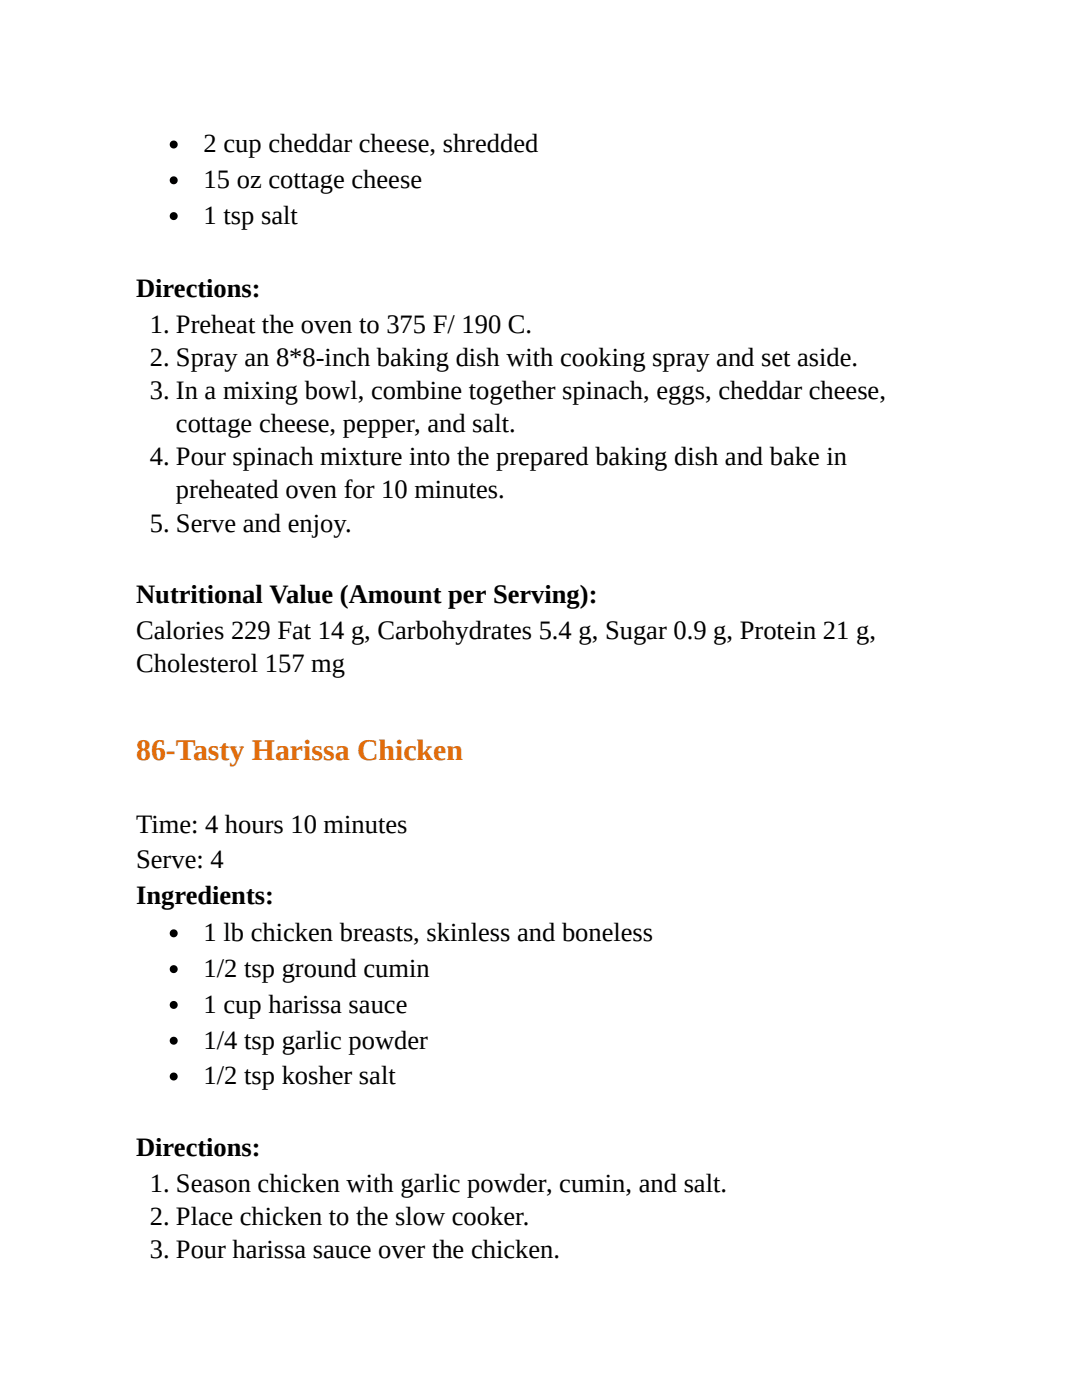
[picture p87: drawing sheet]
<svg xmlns="http://www.w3.org/2000/svg" width="216mm" height="279mm" viewBox="0 0 216 279" stroke-linecap="round" stroke-linejoin="round" font-family="sans-serif">
<defs><g id="words">
<text font-size="6" fill="#e36c0a" x="27.2" y="151.6">86-Tasty Harissa Chicken</text>
<g font-size="5.3">
<text x="40.6" y="30.4">2 cup cheddar cheese, shredded</text>
<text x="40.6" y="37.6">15 oz cottage cheese</text>
<text x="40.6" y="44.7">1 tsp salt</text>
<text x="27.2" y="59.3">Directions:</text>
<text x="29.9" y="66.4">1. Preheat the oven to 375 F/ 190 C.</text>
<text x="29.9" y="73">2. Spray an 8*8-inch baking dish with cooking spray and set aside.</text>
<text x="29.9" y="79.6">3. In a mixing bowl, combine together spinach, eggs, cheddar cheese,</text>
<text x="35.1" y="86.3">cottage cheese, pepper, and salt.</text>
<text x="29.9" y="92.9">4. Pour spinach mixture into the prepared baking dish and bake in</text>
<text x="35.1" y="99.5">preheated oven for 10 minutes.</text>
<text x="29.9" y="106.1">5. Serve and enjoy.</text>
<text x="27.2" y="120.4">Nutritional Value (Amount per Serving):</text>
<text x="27.2" y="127.5">Calories 229 Fat 14 g, Carbohydrates 5.4 g, Sugar 0.9 g, Protein 21 g,</text>
<text x="27.2" y="134.1">Cholesterol 157 mg</text>
<text x="27.2" y="166.2">Time: 4 hours 10 minutes</text>
<text x="27.2" y="173.3">Serve: 4</text>
<text x="27.2" y="180.4">Ingredients:</text>
<text x="40.6" y="187.9">1 lb chicken breasts, skinless and boneless</text>
<text x="40.6" y="195">1/2 tsp ground cumin</text>
<text x="40.6" y="202.1">1 cup harissa sauce</text>
<text x="40.6" y="209.3">1/4 tsp garlic powder</text>
<text x="40.6" y="216.4">1/2 tsp kosher salt</text>
<text x="27.2" y="230.7">Directions:</text>
<text x="29.9" y="237.9">1. Season chicken with garlic powder, cumin, and salt.</text>
<text x="29.9" y="244.5">2. Place chicken to the slow cooker.</text>
<text x="29.9" y="251.1">3. Pour harissa sauce over the chicken.</text>
</g>
</g></defs>
<g fill="#000">
<circle cx="34.7" cy="36" r=".79"/>
<circle cx="34.7" cy="28.8" r=".79"/>
<circle cx="34.7" cy="43.1" r=".79"/>
<circle cx="34.7" cy="186.3" r=".79"/>
<circle cx="34.7" cy="193.4" r=".79"/>
<circle cx="34.7" cy="207.7" r=".79"/>
<circle cx="34.7" cy="214.8" r=".79"/>
<circle cx="34.7" cy="200.6" r=".79"/>
</g>
<use href="#words"/>
</svg>
